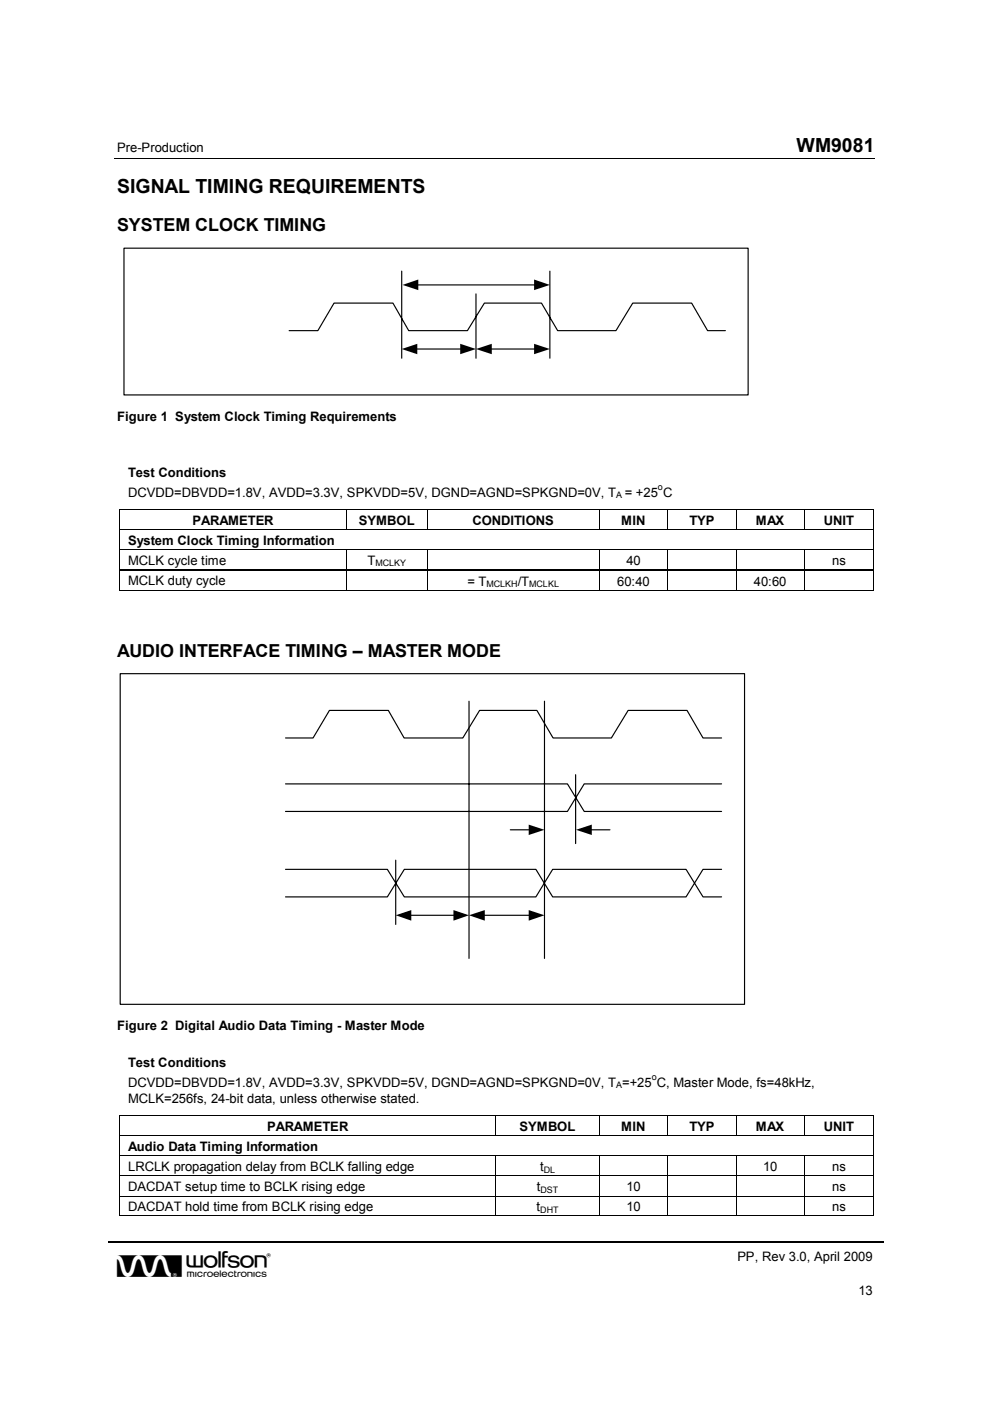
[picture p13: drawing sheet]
<svg xmlns="http://www.w3.org/2000/svg" width="210mm" height="297mm" viewBox="0 0 210 297" stroke-linecap="round" stroke-linejoin="round" font-family="sans-serif">
<defs><g id="words">
<text font-size="6.9" x="24.8" y="270.7">w</text>
<g font-size="4.1">
<text x="168.9" y="32.3">WM9081</text>
<text x="24.8" y="41">SIGNAL TIMING REQUIREMENTS</text>
</g>
<g font-size="3.8">
<text x="24.8" y="49">SYSTEM CLOCK TIMING</text>
<text x="24.8" y="139.3">AUDIO INTERFACE TIMING – MASTER MODE</text>
</g>
<g font-size="2.8">
<text x="24.8" y="32.3">Pre-Production</text>
<text x="24.9" y="89.2">Figure 1 System Clock Timing Requirements</text>
<text x="27.2" y="101.2">Test Conditions</text>
<text x="27.2" y="105.3">DCVDD=DBVDD=1.8V, AVDD=3.3V, SPKVDD=5V, DGND=AGND=SPKGND=0V, T = +25 C</text>
<text x="40.8" y="111.3">PARAMETER</text>
<text x="76.1" y="111.3">SYMBOL</text>
<text x="100.1" y="111.3">CONDITIONS</text>
<text x="131.7" y="111.3">MIN</text>
<text x="146.2" y="111.3">TYP</text>
<text x="160.3" y="111.3">MAX</text>
<text x="174.7" y="111.3">UNIT</text>
<text x="27.2" y="115.5">System Clock Timing Information</text>
<text x="27.2" y="119.8">MCLK cycle time</text>
<text x="77.9" y="119.8">T</text>
<text x="132.8" y="119.8">40</text>
<text x="176.4" y="119.8">ns</text>
<text x="27.2" y="124.1">MCLK duty cycle</text>
<text x="99.1" y="124.2">= T</text>
<text x="109.8" y="124.2">/T</text>
<text x="130.9" y="124.2">60:40</text>
<text x="159.9" y="124.2">40:60</text>
<text x="24.8" y="218.4">Figure 2 Digital Audio Data Timing - Master Mode</text>
<text x="27.2" y="226.3">Test Conditions</text>
<text x="27.2" y="233.8">MCLK=256fs, 24-bit data, unless otherwise stated.</text>
<text x="27.2" y="230.4">DCVDD=DBVDD=1.8V, AVDD=3.3V, SPKVDD=5V, DGND=AGND=SPKGND=0V, T =+25 C, Master Mode, fs=48kHz,</text>
<text x="56.6" y="239.8">PARAMETER</text>
<text x="110.1" y="239.8">SYMBOL</text>
<text x="131.7" y="239.8">MIN</text>
<text x="146.2" y="239.8">TYP</text>
<text x="160.3" y="239.8">MAX</text>
<text x="174.7" y="239.8">UNIT</text>
<text x="27.2" y="244">Audio Data Timing Information</text>
<text x="27.2" y="248.2">LRCLK propagation delay from BCLK falling edge</text>
<text x="114.5" y="248.3">t</text>
<text x="161.8" y="248.3">10</text>
<text x="176.4" y="248.3">ns</text>
<text x="27.2" y="252.5">DACDAT setup time to BCLK rising edge</text>
<text x="27.2" y="256.8">DACDAT hold time from BCLK rising edge</text>
<text x="113.7" y="256.8">t</text>
<text x="113.8" y="252.5">t</text>
<text x="132.8" y="252.5">10</text>
<text x="132.8" y="256.8">10</text>
<text x="176.4" y="252.5">ns</text>
<text x="176.4" y="256.8">ns</text>
<text x="156.3" y="267.3">PP, Rev 3.0, April 2009</text>
<text x="182" y="274.5">13</text>
</g>
<g font-size="1.9">
<text x="130.6" y="105.7">A</text>
<text x="139.5" y="104">o</text>
<text x="79.6" y="120.1">MCLKY</text>
<text x="103.2" y="124.5">MCLKH</text>
<text x="112.2" y="124.5">MCLKL</text>
<text x="130.6" y="230.7">A</text>
<text x="138.2" y="229">o</text>
<text x="115.3" y="248.6">DL</text>
<text x="114.6" y="257.1">DHT</text>
<text x="114.6" y="252.9">DST</text>
</g>
</g></defs>
<path d="M24.3 33.6h161.2" fill="none" stroke="#000" stroke-width=".21"/>
<path d="M23 263.3h164.4" fill="none" stroke="#000" stroke-width=".3"/>
<path d="M26.3 52.6h132.3v31.1h-132.3z" fill="#fff"/>
<path d="M26.3 52.6h132.3v31.1h-132.3zM85.2 57.5v18.4M116.6 57.5v18.4M61.3 70.1h6.1l3.4-5.8h12.5l3.4 5.8h12.4l3.6-5.8h12.1l3.4 5.8h12.4l3.6-5.8h12.4l3.4 5.8h3.8M88.2 74h9.7M88.4 60.4h25.1M100.9 62.3v13.6M104 74h9.5M25.2 120.9h160" fill="none" stroke="#000" stroke-width=".25"/>
<path d="M113.2 59.3l3.4 1.1-3.4 1.1zM85.2 74l3.3-1.1v2.2zM85.3 60.4l3.4-1.1v2.2zM97.6 72.9l3.3 1.1-3.3 1.1zM100.9 74l3.4-1.1v2.2zM113.2 72.9l3.4 1.1-3.4 1.1z" fill="#000"/>
<path d="M25.2 108h.2v.2h-.2zM185 108h.2v.2h-.2zM185 125.1h.2v.2h-.2z" fill="#000"/>
<g fill="none" stroke="#000" stroke-width=".21">
<path d="M25.2 108.1h160M25.2 112.4h160M25.2 116.6h160M25.3 108.2v4.1M25.3 112.4v4.1M25.3 116.7v4.1M73.5 108.2v4.1M73.5 116.7v4.1M90.6 108.2v4.1M90.6 116.7v4.1M127.1 108.2v4.1M127.1 116.7v4.1"/>
<path d="M141.6 108.2v4.1M141.6 116.7v4.1M156.1 108.2v4.1M156.1 116.7v4.1M170.6 108.2v4.1M170.6 116.7v4.1M185.1 108.2v4.1M185.1 112.4v4.1M185.1 116.7v4.1M25.2 125.2h48.2M25.3 121v4.3M73.5 121v4.3"/>
<path d="M73.6 125.2h16.9M90.6 121v4.3M90.6 125.2h36.4M127.1 121v4.3M127.1 125.2h14.4M141.6 121v4.3M141.6 125.2h14.4M156.1 121v4.3M156.2 125.2h14.3M170.6 121v4.3M170.7 125.2h14.3M185.1 121v4.3"/>
</g>
<path d="M25.5 142.8h132.4v70.1h-132.4z" fill="#fff"/>
<g fill="none" stroke="#000" stroke-width=".25">
<path d="M25.5 142.8h132.4v70.1h-132.4zM60.5 156.5h5.9l3.4-5.9h12.5l3.4 5.9h12.4l3.6-5.9h12.1l3.5 5.9h12.3l3.6-5.9h12.5l3.4 5.9h3.9M99.4 148.7v54.5M115.4 148.7v54.5M60.5 166.2h59.8l3.6 5.8h29.1M108.2 175.9h4.2M122 164.3v14.6M125.2 175.9h4.1M153 166.2h-29.1l-3.6 5.8h-59.8M60.5 184.3h21.6l3.6 5.9h27.9l3.6-5.9h28.3l3.6 5.9h3.9M83.9 182.4v13.6M87 194.1h9.4"/>
<path d="M102.5 194.1h9.9M153 184.3h-3.9l-3.6 5.9h-28.3l-3.6-5.9h-27.9l-3.6 5.9h-21.6"/>
</g>
<path d="M112.1 174.8l3.3 1.1-3.3 1.1zM122.1 175.9l3.4-1.1v2.2zM83.9 194.1l3.3-1.1v2.2zM96.1 193l3.3 1.1-3.3 1.1zM99.4 194.1l3.4-1.1v2.2zM112.1 193l3.3 1.1-3.3 1.1z" fill="#000"/>
<path d="M25.2 236.5h.2v.2h-.2zM185 236.5h.2v.2h-.2zM185 257.7h.2v.2h-.2z" fill="#000"/>
<g fill="none" stroke="#000" stroke-width=".21">
<path d="M25.2 236.6h160M25.3 236.7v4M105.2 236.7v4M127.1 236.7v4M141.6 236.7v4M156.1 236.7v4M170.6 236.7v4M185.1 236.7v4M25.2 240.8h160M25.2 245.1h160M25.2 249.3h160M25.2 253.6h160"/>
<path d="M25.2 257.8h79.9M25.3 240.9v4.1M25.3 245.2v4.1M25.3 249.4v4.1M25.3 253.7v4.2M105.2 245.2v4.1M105.2 249.4v4.1M105.2 253.7v4.2M105.2 257.8h21.8M127.1 245.2v4.1M127.1 249.4v4.1M127.1 253.7v4.2"/>
<path d="M127.1 257.8h14.4M141.6 245.2v4.1M141.6 249.4v4.1M141.6 253.7v4.2M141.6 257.8h14.4M156.1 245.2v4.1M156.1 249.4v4.1M156.1 253.7v4.2M156.2 257.8h14.3M170.6 245.2v4.1M170.6 249.4v4.1M170.6 253.7v4.2"/>
<path d="M170.7 257.8h14.3M185.1 240.9v4.1M185.1 245.2v4.1M185.1 249.4v4.1M185.1 253.7v4.2"/>
</g>
<use href="#words"/>
</svg>
